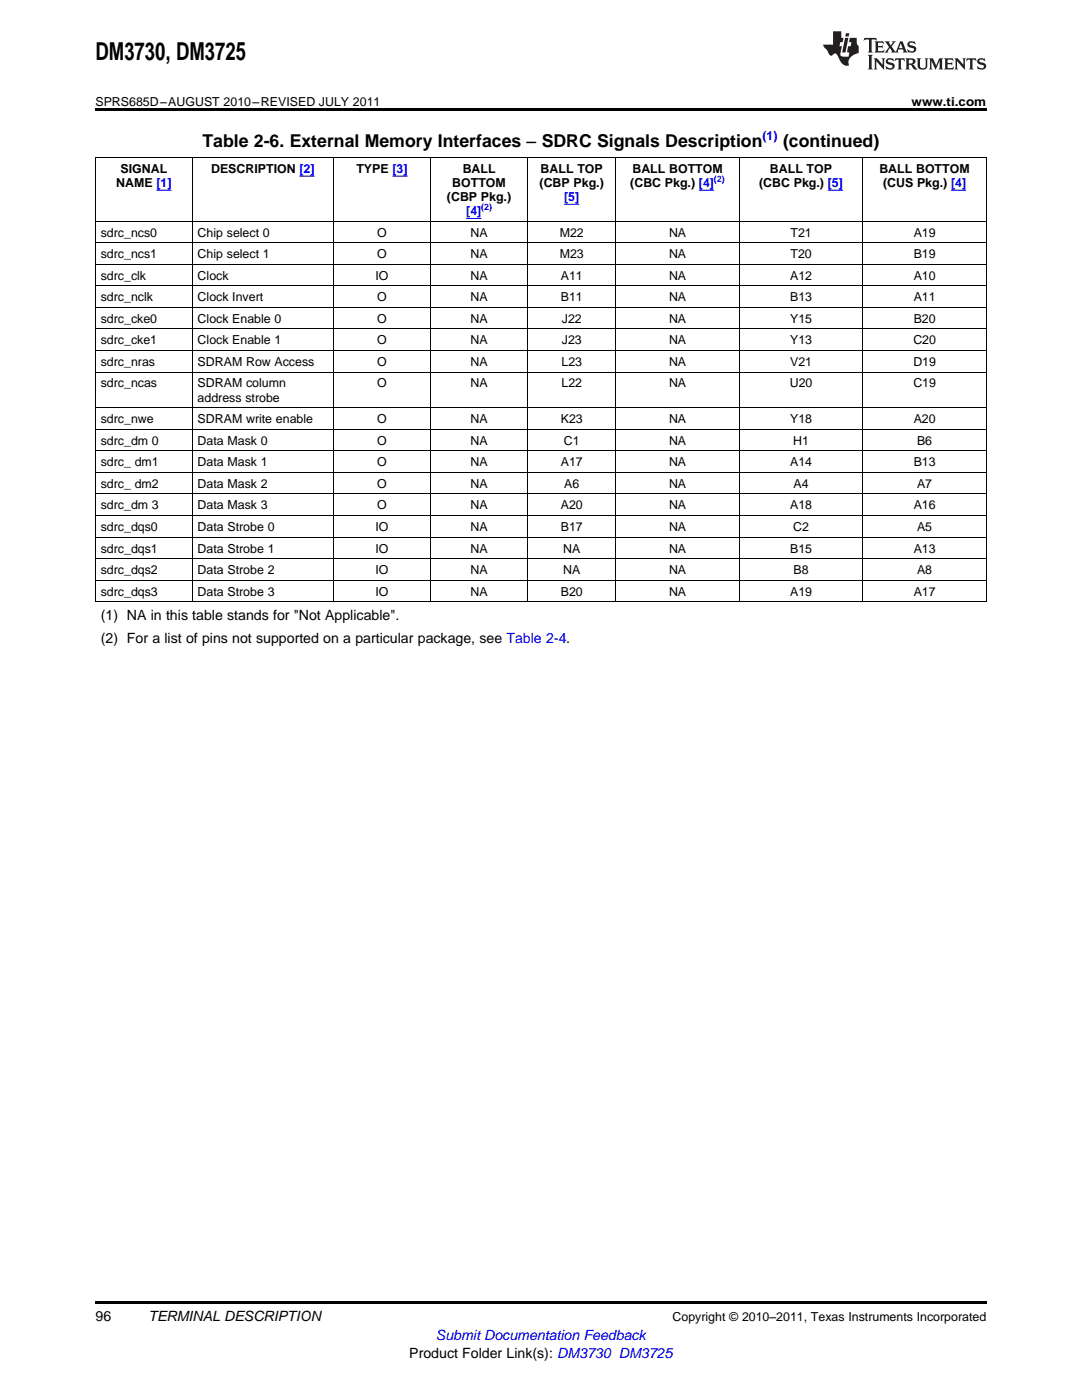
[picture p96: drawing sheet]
<svg xmlns="http://www.w3.org/2000/svg" width="216mm" height="279mm" viewBox="0 0 216 279" stroke-linecap="round" stroke-linejoin="round" font-family="sans-serif">
<defs><g id="words">
<text font-size="4.9" x="19" y="12">DM3730, DM3725</text>
<g font-size="3.5">
<text x="40.4" y="29.3">Table 2-6. External Memory Interfaces – SDRC Signals Description</text>
<text x="156.2" y="29.3">(continued)</text>
</g>
<g font-size="2.8">
<text x="20.1" y="123.7">(1) NA in this table stands for &quot;Not Applicable&quot;.</text>
<text x="20.1" y="128.3">(2) For a list of pins not supported on a particular package, see Table 2-4.</text>
<text x="19" y="263.6">96</text>
<text x="29.6" y="263.6">TERMINAL DESCRIPTION</text>
<text x="81.7" y="270.9">Product Folder Link(s): DM3730 DM3725</text>
</g>
<text font-size="2.8" fill="#00f" x="87" y="267.4">Submit Documentation Feedback</text>
<g font-size="2.5">
<text x="19" y="21.1">SPRS685D–AUGUST 2010–REVISED JULY 2011</text>
<text x="181.9" y="21.1">www.ti.com</text>
<text x="24.1" y="34.4">SIGNAL</text>
<text x="42.1" y="34.4">DESCRIPTION [2]</text>
<text x="71.1" y="34.4">TYPE [3]</text>
<text x="92.3" y="34.4">BALL</text>
<text x="107.9" y="34.4">BALL TOP</text>
<text x="126.2" y="34.4">BALL BOTTOM</text>
<text x="153.6" y="34.4">BALL TOP</text>
<text x="175.5" y="34.4">BALL BOTTOM</text>
<text x="23.2" y="37.3">NAME [1]</text>
<text x="89.2" y="40.1">(CBP Pkg.)</text>
<text x="90.2" y="37.3">BOTTOM</text>
<text x="107.7" y="37.3">(CBP Pkg.)</text>
<text x="125.8" y="37.3">(CBC Pkg.) [4]</text>
<text x="151.5" y="37.3">(CBC Pkg.) [5]</text>
<text x="176.2" y="37.3">(CUS Pkg.) [4]</text>
<text x="20.1" y="47.2">sdrc_ncs0</text>
<text x="39.4" y="47.2">Chip select 0</text>
<text x="75.3" y="47.2">O</text>
<text x="93.9" y="47.2">NA</text>
<text x="111.7" y="47.2">M22</text>
<text x="133.5" y="47.2">NA</text>
<text x="157.7" y="47.2">T21</text>
<text x="182.3" y="47.2">A19</text>
<text x="20.1" y="51.5">sdrc_ncs1</text>
<text x="39.4" y="51.5">Chip select 1</text>
<text x="75.3" y="51.5">O</text>
<text x="93.9" y="51.5">NA</text>
<text x="111.7" y="51.5">M23</text>
<text x="133.5" y="51.5">NA</text>
<text x="157.7" y="51.5">T20</text>
<text x="182.3" y="51.5">B19</text>
<text x="20.1" y="55.8">sdrc_clk</text>
<text x="39.4" y="55.8">Clock</text>
<text x="74.9" y="55.8">IO</text>
<text x="93.9" y="55.8">NA</text>
<text x="111.9" y="55.8">A11</text>
<text x="133.5" y="55.8">NA</text>
<text x="157.7" y="55.8">A12</text>
<text x="182.3" y="55.8">A10</text>
<text x="20.1" y="60.1">sdrc_nclk</text>
<text x="20.1" y="64.4">sdrc_cke0</text>
<text x="39.4" y="60.1">Clock Invert</text>
<text x="39.4" y="64.4">Clock Enable 0</text>
<text x="75.3" y="60.1">O</text>
<text x="75.3" y="64.4">O</text>
<text x="93.9" y="60.1">NA</text>
<text x="93.9" y="64.4">NA</text>
<text x="111.9" y="60.1">B11</text>
<text x="112.1" y="64.4">J22</text>
<text x="133.5" y="60.1">NA</text>
<text x="133.5" y="64.4">NA</text>
<text x="157.7" y="60.1">B13</text>
<text x="157.7" y="64.4">Y15</text>
<text x="182.3" y="60.1">A11</text>
<text x="182.3" y="64.4">B20</text>
<text x="20.1" y="68.7">sdrc_cke1</text>
<text x="39.4" y="68.7">Clock Enable 1</text>
<text x="75.3" y="68.7">O</text>
<text x="93.9" y="68.7">NA</text>
<text x="112.1" y="68.7">J23</text>
<text x="133.5" y="68.7">NA</text>
<text x="157.7" y="68.7">Y13</text>
<text x="182.2" y="68.7">C20</text>
<text x="20.1" y="73">sdrc_nras</text>
<text x="20.1" y="77.3">sdrc_ncas</text>
<text x="39.4" y="73">SDRAM Row Access</text>
<text x="39.4" y="77.3">SDRAM column</text>
<text x="75.3" y="73">O</text>
<text x="75.3" y="77.3">O</text>
<text x="93.9" y="73">NA</text>
<text x="93.9" y="77.3">NA</text>
<text x="112" y="73">L23</text>
<text x="112" y="77.3">L22</text>
<text x="133.5" y="73">NA</text>
<text x="133.5" y="77.3">NA</text>
<text x="157.6" y="77.3">U20</text>
<text x="157.7" y="73">V21</text>
<text x="182.2" y="73">D19</text>
<text x="182.2" y="77.3">C19</text>
<text x="39.4" y="80.2">address strobe</text>
<text x="20.1" y="84.5">sdrc_nwe</text>
<text x="20.1" y="88.8">sdrc_dm 0</text>
<text x="39.4" y="84.5">SDRAM write enable</text>
<text x="39.4" y="88.8">Data Mask 0</text>
<text x="75.3" y="84.5">O</text>
<text x="75.3" y="88.8">O</text>
<text x="93.9" y="84.5">NA</text>
<text x="93.9" y="88.8">NA</text>
<text x="111.9" y="84.5">K23</text>
<text x="112.5" y="88.8">C1</text>
<text x="133.5" y="84.5">NA</text>
<text x="133.5" y="88.8">NA</text>
<text x="157.7" y="84.5">Y18</text>
<text x="158.3" y="88.8">H1</text>
<text x="182.3" y="84.5">A20</text>
<text x="183" y="88.8">B6</text>
<text x="20.1" y="93.1">sdrc_ dm1</text>
<text x="39.4" y="93.1">Data Mask 1</text>
<text x="75.3" y="93.1">O</text>
<text x="93.9" y="93.1">NA</text>
<text x="111.9" y="93.1">A17</text>
<text x="133.5" y="93.1">NA</text>
<text x="157.7" y="93.1">A14</text>
<text x="182.3" y="93.1">B13</text>
<text x="20.1" y="97.4">sdrc_ dm2</text>
<text x="20.1" y="101.7">sdrc_dm 3</text>
<text x="39.4" y="97.4">Data Mask 2</text>
<text x="39.4" y="101.7">Data Mask 3</text>
<text x="75.3" y="97.4">O</text>
<text x="75.3" y="101.7">O</text>
<text x="93.9" y="97.4">NA</text>
<text x="93.9" y="101.7">NA</text>
<text x="111.9" y="101.7">A20</text>
<text x="112.6" y="97.4">A6</text>
<text x="133.5" y="97.4">NA</text>
<text x="133.5" y="101.7">NA</text>
<text x="157.7" y="101.7">A18</text>
<text x="158.3" y="97.4">A4</text>
<text x="182.3" y="101.7">A16</text>
<text x="183" y="97.4">A7</text>
<text x="20.1" y="106">sdrc_dqs0</text>
<text x="39.4" y="106">Data Strobe 0</text>
<text x="74.9" y="106">IO</text>
<text x="93.9" y="106">NA</text>
<text x="111.9" y="106">B17</text>
<text x="133.5" y="106">NA</text>
<text x="158.3" y="106">C2</text>
<text x="183" y="106">A5</text>
<text x="20.1" y="110.3">sdrc_dqs1</text>
<text x="39.4" y="110.3">Data Strobe 1</text>
<text x="74.9" y="110.3">IO</text>
<text x="93.9" y="110.3">NA</text>
<text x="112.4" y="110.3">NA</text>
<text x="133.5" y="110.3">NA</text>
<text x="157.7" y="110.3">B15</text>
<text x="182.3" y="110.3">A13</text>
<text x="20.1" y="114.6">sdrc_dqs2</text>
<text x="20.1" y="118.9">sdrc_dqs3</text>
<text x="39.4" y="114.6">Data Strobe 2</text>
<text x="39.4" y="118.9">Data Strobe 3</text>
<text x="74.9" y="114.6">IO</text>
<text x="74.9" y="118.9">IO</text>
<text x="93.9" y="114.6">NA</text>
<text x="93.9" y="118.9">NA</text>
<text x="111.9" y="118.9">B20</text>
<text x="112.4" y="114.6">NA</text>
<text x="133.5" y="114.6">NA</text>
<text x="133.5" y="118.9">NA</text>
<text x="157.7" y="118.9">A19</text>
<text x="158.3" y="114.6">B8</text>
<text x="182.3" y="118.9">A17</text>
<text x="183" y="114.6">A8</text>
<text x="134.2" y="263.6">Copyright © 2010–2011, Texas Instruments Incorporated</text>
</g>
<g font-size="2.5" fill="#00f">
<text x="152.2" y="27.9">(1)</text>
<text x="112.6" y="40.1">[5]</text>
<text x="93" y="42.9">[4]</text>
</g>
<g font-size="1.8" fill="#00f">
<text x="96" y="41.9">(2)</text>
<text x="142.4" y="36.3">(2)</text>
</g>
</g></defs>
<g fill="#231f20">
<path d="M172.5 7.6l-.1 .5 .4-.2h.6v.1v2.1l-.2 .4h.9l-.2-.4v-2.1l.1-.1h.5l.5 .2-.2-.5zM174.5 8.3l.2 .3v1.5l-.2 .4h1.8l.2-.6a1.04 1.04 0 0 1-1.3 .2v-.7h.6l.3 .2v-.6l-.3 .2h-.6v-.6l.8-.1 .4 .3-.2-.5zM176.5 8.3l.9 1.1-.9 1.1h.8l-.2-.2 .4-.7 .5 .7-.2 .2h1.5l-.2-.2 .2-.4h.9l.1 .4-.2 .2h1l-.3-.3-.7-1.9h-.5l-.9 2-.8-1 .9-1h-.8l.1 .3-.4 .5-.3-.6 .1-.2zM179.7 8.6l.4 1h-.7zM181.3 8.4a.63 .63 0 0 0-.2 .7 .63 .63 0 0 0 .6 .4l.6 .2 .1 .2a.75 .75 0 0 1-.7 .4 .75 .75 0 0 1-.6-.5l.1 .7 .1-.1a1.11 1.11 0 0 0 1.5-.6 1.13 1.13 0 0 0-1.2-.8l-.1-.4a1.04 1.04 0 0 1 1.2 .2l-.2-.5-.2 .1-.4-.2zM173.2 10.9l.2 .4v2.2l-.2 .4h1l-.3-.4v-2.2l.3-.4zM174.3 11.6l.3 .4v1.5l-.3 .4h.8l-.2-.4v-1.3l1.5 1.7v-1.9l.2-.4h-.7l.2 .4v.9l-1.1-1.3zM177 11.8a.62 .62 0 0 0-.2 .7 .62 .62 0 0 0 .6 .4l.6 .1 .1 .3a.76 .76 0 0 1-.7 .3 .76 .76 0 0 1-.7-.4l.2 .7 .1-.1a1.11 1.11 0 0 0 1.5-.6 1.13 1.13 0 0 0-1.2-.8l-.1-.4a1.04 1.04 0 0 1 1.2 .2l-.2-.6-.2 .1-.5-.1zM178.7 11.6l-.2 .6a.61 .61 0 0 1 .8-.3v1.6l-.2 .4h.9l-.2-.4v-1.6a.63 .63 0 0 1 .7 .3l-.1-.6zM180.6 11.6l.3 .4v1.5l-.3 .4h1l-.2-.2-.1-.8 .6 .2a.76 .76 0 0 0 1.2 .7l-1-1a.58 .58 0 0 0 .6-.5 .58 .58 0 0 0-.5-.6zM181.4 11.9h.1a.45 .45 0 0 1 .5 .1 .45 .45 0 0 1 .1 .5l-.8 .2zM182.9 11.6l.2 .2a2.17 2.17 0 0 0 .3 1.9 .99 .99 0 0 0 1.6-.6v-1.1l.2-.4h-.7l.2 .2a1.92 1.92 0 0 1-.2 1.8 .6 .6 0 0 1-.9-.5v-1.1l.2-.4zM185.4 11.6l.2 .4v1.5l-.2 .4h.7l-.2-.4v-1.4l.8 1.8 .8-1.8v1.4l-.2 .4h.9l-.2-.4v-1.5l.2-.4h-.8l-.6 1.5-.6-1.5zM188.4 11.6l.2 .4v1.5l-.2 .4h1.8l.1-.6a1.04 1.04 0 0 1-1.2 .1v-.6h.5l.4 .2v-.6l-.4 .2h-.5v-.7h.8l.3 .3-.1-.6zM190.5 11.6l.2 .4v1.5l-.2 .4h.7l-.2-.4v-1.3l1.5 1.7v-1.9l.2-.4h-.7l.2 .4v.9l-1.1-1.3zM192.9 11.6l-.1 .6a.61 .61 0 0 1 .7-.3l.1 1.6-.3 .4h1l-.3-.4 .1-1.6a.63 .63 0 0 1 .7 .3l-.1-.6zM195.2 11.8a.62 .62 0 0 0-.2 .7 .62 .62 0 0 0 .6 .4l.6 .1 .1 .3a.76 .76 0 0 1-.7 .3 .76 .76 0 0 1-.6-.4l.1 .7 .1-.1a1.11 1.11 0 0 0 1.6-.6 1.13 1.13 0 0 0-1.3-.8l-.1-.4a1.04 1.04 0 0 1 1.2 .2l-.1-.6-.2 .1-.5-.1z"/>
<path d="M166.2 6.3v2.6h-1.9v.4l.8 .9a.91 .91 0 0 0 1 .8 .56 .56 0 0 1 .5-.3 .56 .56 0 0 1 .5 .3l.4 .8a1.53 1.53 0 0 0 1.9 1.2 1.54 1.54 0 0 1 1-2.1l.9-.3v-1.4a1.52 1.52 0 0 1-.4-1.6h-1.3l-.2 .8h.5l-.2 .8h-.5l-.1 1v.2l.4 .1-.2 .8a1.93 1.93 0 0 1-1.6-.3l.3-1.8h-.5l.2-.8h.4l.2-.8h-.4v-1.3zM168.6 7.6l-.6 2.9h.7l.6-2.9zM168.8 6.6l-.1 .7h.6l.2-.7z"/>
</g>
<path d="M19 21.6h177.8v.6h-177.8zM19 259.7h177.8v.5h-177.8z" fill="#000"/>
<g fill="none" stroke="#000" stroke-width=".2">
<path d="M19 31.3h177.8M19.1 31.4v88.8M38.3 31.4v88.8M66.5 31.4v88.8M85.9 31.4v88.8M105.3 31.4v88.8M122.9 31.4v88.8M147.5 31.4v88.8M172.1 31.4v88.8M196.8 31.4v88.8M19 57h177.8M19 52.7h177.8"/>
<path d="M19 48.4h177.8M19 44.1h177.8M19 74.2h177.8M19 69.9h177.8M19 65.6h177.8M19 61.3h177.8M19 98.6h177.8M19 94.3h177.8M19 90h177.8M19 85.7h177.8M19 81.4h177.8M19 115.8h177.8"/>
<path d="M19 111.5h177.8M19 107.2h177.8M19 102.9h177.8M19 120.1h177.8"/>
</g>
<path d="M31.2 38h3M59.7 35.1h3.1M78.3 35.1h3M139.5 38h3M165.2 38h3M189.8 38h3M93 43.6h3M112.6 40.8h3" fill="none" stroke="#00f" stroke-width=".2"/>
<use href="#words"/>
</svg>
